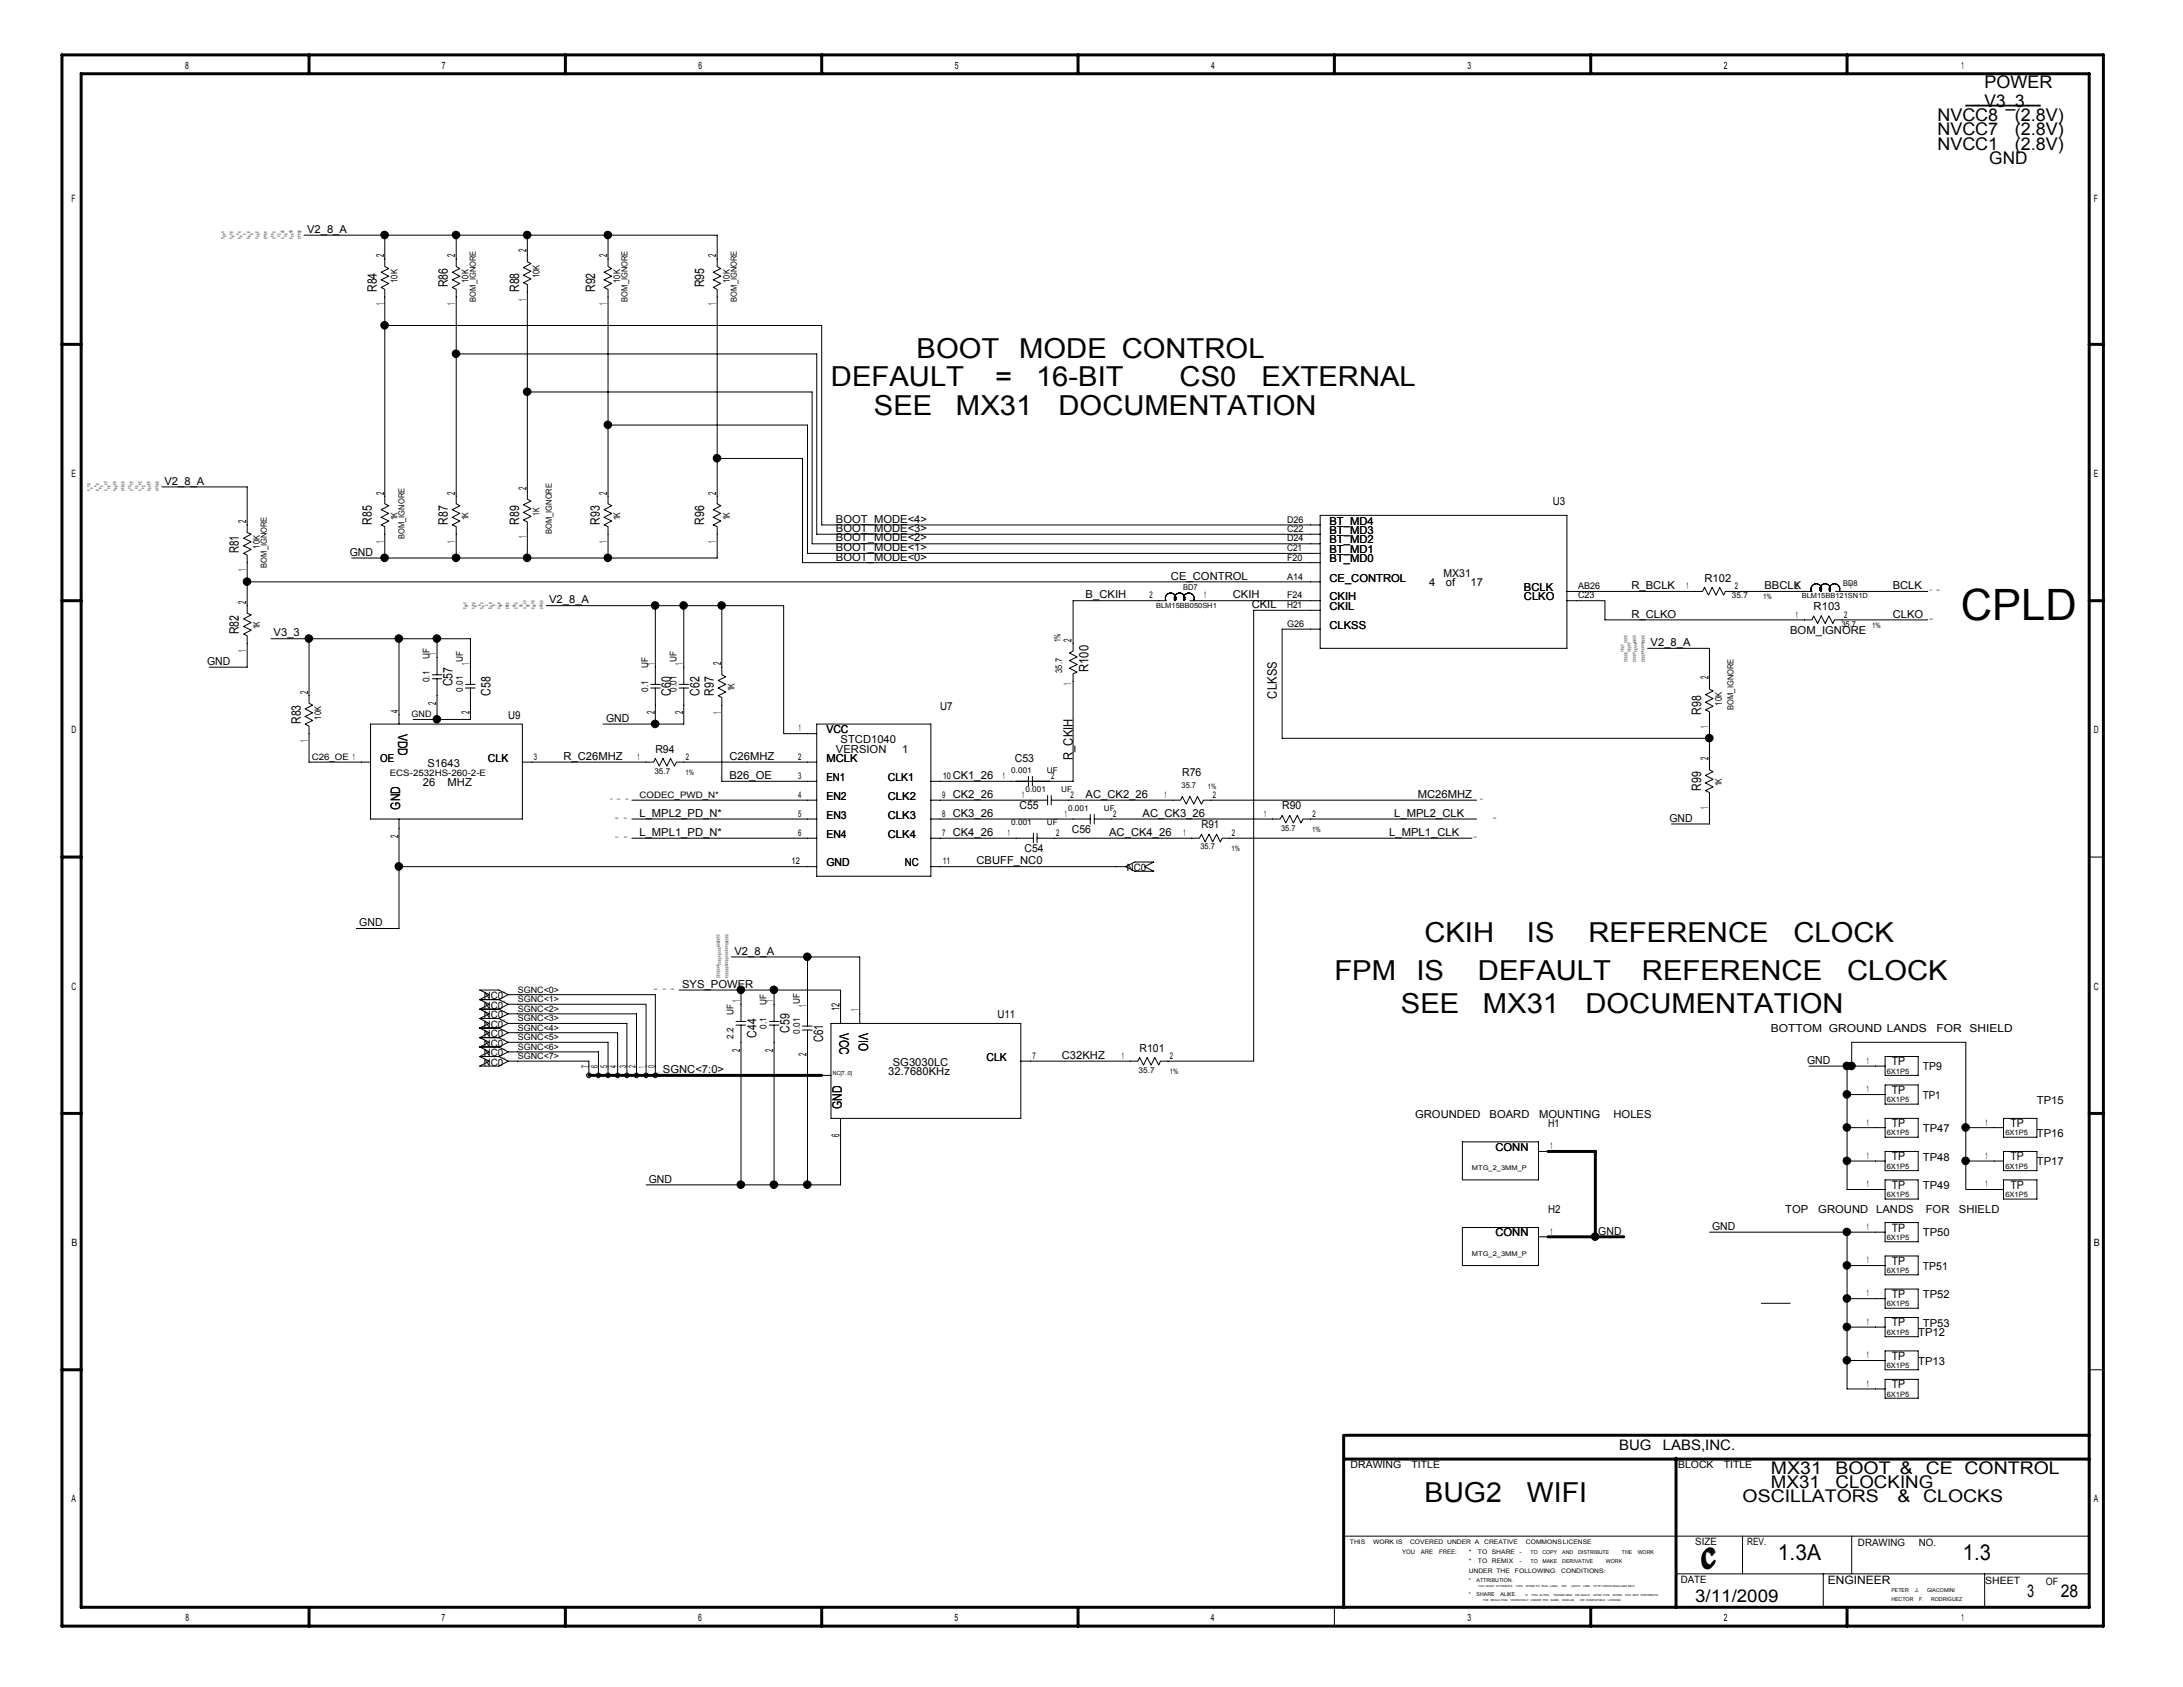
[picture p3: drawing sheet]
<svg xmlns="http://www.w3.org/2000/svg" width="279mm" height="216mm" viewBox="0 0 279 216" stroke-linecap="round" stroke-linejoin="round" font-family="sans-serif">
<defs><g id="words">
<text font-size="5.5" x="251" y="79.3">CPLD</text>
<g font-size="3.5">
<text x="117.3" y="45.8">BOOT</text>
<text x="130.4" y="45.8">MODE CONTROL</text>
<text x="106.4" y="49.4">DEFAULT</text>
<text x="111.9" y="53.1">SEE</text>
<text x="122.4" y="53.1">MX31</text>
<text x="127.4" y="49.4">=</text>
<text x="132.6" y="49.4">16-BIT</text>
<text x="135.5" y="53.1">DOCUMENTATION</text>
<text x="151" y="49.4">CS0</text>
<text x="161.5" y="49.4">EXTERNAL</text>
<text x="170.8" y="125.4">FPM</text>
<text x="181.3" y="125.4">IS</text>
<text x="182.3" y="120.6">CKIH</text>
<text x="189.2" y="125.4">DEFAULT</text>
<text x="195.4" y="120.6">IS</text>
<text x="203.3" y="120.6">REFERENCE</text>
<text x="210.2" y="125.4">REFERENCE</text>
<text x="229.5" y="120.6">CLOCK</text>
<text x="236.4" y="125.4">CLOCK</text>
<text x="179.3" y="129.7">SEE</text>
<text x="189.8" y="129.7">MX31</text>
<text x="202.9" y="129.7">DOCUMENTATION</text>
<text x="182.3" y="192.2">BUG2</text>
<text x="195.4" y="192.2">WIFI</text>
</g>
<text font-size="3.3" x="217.9" y="200.6">C</text>
<g font-size="2.8">
<text x="251.6" y="13">______</text>
<text x="227.6" y="199.6">1.3A</text>
<text x="251.2" y="199.6">1.3</text>
</g>
<g font-size="2.2">
<text x="254" y="11.2">POWER</text>
<text x="248" y="15.5">NVCC8</text>
<text x="248" y="17.3">NVCC7</text>
<text x="254" y="13.7">V3_3</text>
<text x="257.9" y="15.5">(2.8V)</text>
<text x="257.9" y="17.3">(2.8V)</text>
<text x="248" y="19.1">NVCC1</text>
<text x="254.6" y="21">GND</text>
<text x="257.9" y="19.1">(2.8V)</text>
<text x="226.7" y="190.5">MX31</text>
<text x="226.7" y="188.6">MX31</text>
<text x="234.9" y="188.6">BOOT &amp;</text>
<text x="234.9" y="190.5">CLOCKING</text>
<text x="246.5" y="188.6">CE CONTROL</text>
<text x="223" y="192.3">OSCILLATORS</text>
<text x="242.8" y="192.3">&amp;</text>
<text x="246.1" y="192.3">CLOCKS</text>
<text x="217" y="205.1">3/11/2009</text>
<text x="259.5" y="204.4">3</text>
<text x="263.8" y="204.4">28</text>
</g>
<g font-size="1.9">
<text x="207.2" y="185.6">BUG</text>
<text x="212.8" y="185.6">LABS,INC.</text>
</g>
<g font-size="1.7">
<text x="48.2" y="37.4" transform="rotate(-90 48.2 37.4)">R84</text>
<text x="57.3" y="36.8" transform="rotate(-90 57.3 36.8)">R86</text>
<text x="66.4" y="37.4" transform="rotate(-90 66.4 37.4)">R88</text>
<text x="76.2" y="37.4" transform="rotate(-90 76.2 37.4)">R92</text>
<text x="90.1" y="36.8" transform="rotate(-90 90.1 36.8)">R95</text>
<text x="30.6" y="70.8" transform="rotate(-90 30.6 70.8)">R81</text>
<text x="47.6" y="67.2" transform="rotate(-90 47.6 67.2)">R85</text>
<text x="57.3" y="67.2" transform="rotate(-90 57.3 67.2)">R87</text>
<text x="66.4" y="67.2" transform="rotate(-90 66.4 67.2)">R89</text>
<text x="76.8" y="67.2" transform="rotate(-90 76.8 67.2)">R93</text>
<text x="90.1" y="67.2" transform="rotate(-90 90.1 67.2)">R96</text>
<text x="30.6" y="81.2" transform="rotate(-90 30.6 81.2)">R82</text>
<text x="57.9" y="87.8" transform="rotate(-90 57.9 87.8)">C57</text>
<text x="62.8" y="89" transform="rotate(-90 62.8 89)">C58</text>
<text x="85.9" y="89" transform="rotate(-90 85.9 89)">C60</text>
<text x="89.5" y="89" transform="rotate(-90 89.5 89)">C62</text>
<text x="91.4" y="89" transform="rotate(-90 91.4 89)">R97</text>
<text x="139.3" y="86" transform="rotate(-90 139.3 86)">R100</text>
<text x="163.4" y="89.4" transform="rotate(-90 163.4 89.4)">CLKSS</text>
<text x="38.5" y="92.7" transform="rotate(-90 38.5 92.7)">R83</text>
<text x="50.9" y="93.9" transform="rotate(90 50.9 93.9)">VDD</text>
<text x="217.7" y="91.5" transform="rotate(-90 217.7 91.5)">R98</text>
<text x="137.3" y="97.3" transform="rotate(-90 137.3 97.3)">R_CKIH</text>
<text x="217.7" y="101.2" transform="rotate(-90 217.7 101.2)">R99</text>
<text x="51.2" y="103.6" transform="rotate(-90 51.2 103.6)">GND</text>
<text x="96.8" y="132.8" transform="rotate(-90 96.8 132.8)">C44</text>
<text x="101.1" y="132.2" transform="rotate(-90 101.1 132.2)">C59</text>
<text x="105.3" y="133.4" transform="rotate(-90 105.3 133.4)">C61</text>
<text x="107.5" y="132.2" transform="rotate(90 107.5 132.2)">VCC</text>
<text x="109.9" y="132.2" transform="rotate(90 109.9 132.2)">VIO</text>
<text x="107.8" y="141.9" transform="rotate(-90 107.8 141.9)">GND</text>
</g>
<g font-size="1.5">
<text x="242.1" y="136.4">TP</text>
<text x="242.1" y="140">TP</text>
<text x="242.1" y="148.5">TP</text>
<text x="242.1" y="144.2">TP</text>
<text x="257.3" y="148.5">TP</text>
<text x="257.3" y="144.2">TP</text>
<text x="242.1" y="152.1">TP</text>
<text x="257.3" y="152.1">TP</text>
<text x="242.1" y="161.9">TP</text>
<text x="242.1" y="157.6">TP</text>
<text x="242.1" y="166.1">TP</text>
<text x="242.1" y="169.8">TP</text>
<text x="242.1" y="177.7">TP</text>
<text x="242.1" y="174">TP</text>
<text x="233.9" y="202.7">ENGINEER</text>
</g>
<g font-size="1.4">
<text x="39.3" y="29.8">V2_8_A</text>
<text x="49.2" y="32.9" transform="rotate(-90 49.2 32.9)">2</text>
<text x="58.3" y="32.9" transform="rotate(-90 58.3 32.9)">2</text>
<text x="67.4" y="32.3" transform="rotate(-90 67.4 32.3)">2</text>
<text x="77.7" y="32.9" transform="rotate(-90 77.7 32.9)">2</text>
<text x="91.7" y="32.9" transform="rotate(-90 91.7 32.9)">2</text>
<text x="49.2" y="39.1" transform="rotate(-90 49.2 39.1)">1</text>
<text x="58.3" y="39.1" transform="rotate(-90 58.3 39.1)">1</text>
<text x="67.4" y="38.5" transform="rotate(-90 67.4 38.5)">1</text>
<text x="77.7" y="39.1" transform="rotate(-90 77.7 39.1)">1</text>
<text x="91.7" y="39.1" transform="rotate(-90 91.7 39.1)">1</text>
<text x="21.1" y="62">V2_8_A</text>
<text x="49.2" y="63.3" transform="rotate(-90 49.2 63.3)">2</text>
<text x="58.3" y="63.3" transform="rotate(-90 58.3 63.3)">2</text>
<text x="67.4" y="62.7" transform="rotate(-90 67.4 62.7)">2</text>
<text x="77.7" y="63.3" transform="rotate(-90 77.7 63.3)">2</text>
<text x="91.7" y="63.3" transform="rotate(-90 91.7 63.3)">2</text>
<text x="198.7" y="64.7">U3</text>
<text x="31.5" y="66.9" transform="rotate(-90 31.5 66.9)">2</text>
<text x="44.8" y="71.1">GND</text>
<text x="49.2" y="69.5" transform="rotate(-90 49.2 69.5)">1</text>
<text x="58.3" y="69.5" transform="rotate(-90 58.3 69.5)">1</text>
<text x="67.4" y="68.8" transform="rotate(-90 67.4 68.8)">1</text>
<text x="77.7" y="69.5" transform="rotate(-90 77.7 69.5)">1</text>
<text x="91.7" y="69.5" transform="rotate(-90 91.7 69.5)">1</text>
<text x="107" y="71.8">BOOT_MODE&lt;0&gt;</text>
<text x="107" y="70.5">BOOT_MODE&lt;1&gt;</text>
<text x="107" y="69.3">BOOT_MODE&lt;2&gt;</text>
<text x="107" y="68.1">BOOT_MODE&lt;3&gt;</text>
<text x="107" y="66.9">BOOT_MODE&lt;4&gt;</text>
<text x="170.2" y="67.1">BT_MD4</text>
<text x="170.2" y="68.3">BT_MD3</text>
<text x="170.2" y="69.6">BT_MD2</text>
<text x="170.2" y="70.8">BT_MD1</text>
<text x="170.2" y="72">BT_MD0</text>
<text x="31.5" y="77.3" transform="rotate(-90 31.5 77.3)">2</text>
<text x="31.5" y="73.1" transform="rotate(-90 31.5 73.1)">1</text>
<text x="70.3" y="77.2">V2_8_A</text>
<text x="139" y="76.6">B_CKIH</text>
<text x="149.9" y="74.2">CE_CONTROL</text>
<text x="157.8" y="76.6">CKIH</text>
<text x="160.2" y="77.8">CKIL</text>
<text x="170.2" y="74.4">CE_CONTROL</text>
<text x="170.2" y="76.8">CKIH</text>
<text x="182.9" y="75">4</text>
<text x="184.8" y="73.8">MX31</text>
<text x="185.1" y="75">of</text>
<text x="188.2" y="75">17</text>
<text x="195" y="75.6">BCLK</text>
<text x="195" y="76.8">CLKO</text>
<text x="208.8" y="75.4">R_BCLK</text>
<text x="218.2" y="74.4">R102</text>
<text x="225.8" y="75.4">BBCLK</text>
<text x="242.2" y="75.4">BCLK</text>
<text x="31.5" y="83.4" transform="rotate(-90 31.5 83.4)">1</text>
<text x="35" y="81.4">V3_3</text>
<text x="55.8" y="83.9" transform="rotate(-90 55.8 83.9)">1</text>
<text x="137.1" y="82.1" transform="rotate(-90 137.1 82.1)">2</text>
<text x="170.2" y="78.1">CKIL</text>
<text x="170.2" y="80.5">CLKSS</text>
<text x="208.8" y="79">R_CLKO</text>
<text x="211.3" y="82.7">V2_8_A</text>
<text x="229.1" y="81.1">BOM_IGNORE</text>
<text x="232.1" y="78.1">R103</text>
<text x="242.2" y="79">CLKO</text>
<text x="26.5" y="85.1">GND</text>
<text x="39.4" y="88.8" transform="rotate(-90 39.4 88.8)">2</text>
<text x="60.1" y="85" transform="rotate(-90 60.1 85)">1</text>
<text x="83.8" y="85" transform="rotate(-90 83.8 85)">1</text>
<text x="87.4" y="85" transform="rotate(-90 87.4 85)">1</text>
<text x="92.3" y="85.1" transform="rotate(-90 92.3 85.1)">2</text>
<text x="137.1" y="87.7" transform="rotate(-90 137.1 87.7)">1</text>
<text x="218.7" y="87" transform="rotate(-90 218.7 87)">2</text>
<text x="39.4" y="95" transform="rotate(-90 39.4 95)">1</text>
<text x="51" y="91.2" transform="rotate(-90 51 91.2)">4</text>
<text x="55.8" y="90.2" transform="rotate(-90 55.8 90.2)">2</text>
<text x="60.1" y="91.4" transform="rotate(-90 60.1 91.4)">2</text>
<text x="65" y="92">U9</text>
<text x="77.6" y="92.4">GND</text>
<text x="83.8" y="91.4" transform="rotate(-90 83.8 91.4)">2</text>
<text x="87.4" y="91.4" transform="rotate(-90 87.4 91.4)">2</text>
<text x="92.3" y="91.4" transform="rotate(-90 92.3 91.4)">1</text>
<text x="105.8" y="93.9">VCC</text>
<text x="107.6" y="95.1">STCD1040</text>
<text x="120.3" y="90.8">U7</text>
<text x="218.7" y="93.2" transform="rotate(-90 218.7 93.2)">1</text>
<text x="48.7" y="97.5">OE</text>
<text x="54.1" y="100.5">26</text>
<text x="54.7" y="98.1">S1643</text>
<text x="57.3" y="100.5">MHZ</text>
<text x="62.5" y="97.5">CLK</text>
<text x="72.1" y="97.2">R_C26MHZ</text>
<text x="83.9" y="96.3">R94</text>
<text x="93.4" y="97.2">C26MHZ</text>
<text x="93.4" y="99.7">B26_OE</text>
<text x="105.8" y="97.5">MCLK</text>
<text x="105.8" y="99.9">EN1</text>
<text x="107" y="96.3">VERSION</text>
<text x="113.6" y="99.9">CLK1</text>
<text x="115.5" y="96.3">1</text>
<text x="121.9" y="99.7">CK1_26</text>
<text x="129.9" y="97.5">C53</text>
<text x="151.3" y="99.3">R76</text>
<text x="218.7" y="97.3" transform="rotate(-90 218.7 97.3)">2</text>
<text x="51" y="107.2" transform="rotate(-90 51 107.2)">2</text>
<text x="81.8" y="104.6">L_MPL2_PD_N*</text>
<text x="81.8" y="107">L_MPL1_PD_N*</text>
<text x="105.8" y="102.4">EN2</text>
<text x="105.8" y="104.8">EN3</text>
<text x="105.8" y="107.2">EN4</text>
<text x="113.6" y="102.4">CLK2</text>
<text x="113.6" y="104.8">CLK3</text>
<text x="113.6" y="107.2">CLK4</text>
<text x="121.9" y="104.6">CK3_26</text>
<text x="121.9" y="102.1">CK2_26</text>
<text x="121.9" y="107">CK4_26</text>
<text x="130.5" y="103.6">C55</text>
<text x="137.2" y="106.6">C56</text>
<text x="139" y="102.1">AC_CK2_26</text>
<text x="142" y="107">AC_CK4_26</text>
<text x="146.2" y="104.6">AC_CK3_26</text>
<text x="153.8" y="106">R91</text>
<text x="164.1" y="103.6">R90</text>
<text x="177.8" y="107">L_MPL1_CLK</text>
<text x="178.4" y="104.6">L_MPL2_CLK</text>
<text x="181.5" y="102.1">MC26MHZ</text>
<text x="213.7" y="105.2">GND</text>
<text x="218.7" y="103.5" transform="rotate(-90 218.7 103.5)">1</text>
<text x="105.8" y="110.9">GND</text>
<text x="115.8" y="110.9">NC</text>
<text x="125" y="110.6">CBUFF_NC0</text>
<text x="131.1" y="109.1">C54</text>
<text x="46" y="118.5">GND</text>
<text x="94" y="122.2">V2_8_A</text>
<text x="87.3" y="126.4">SYS_POWER</text>
<text x="94.7" y="128.2" transform="rotate(-90 94.7 128.2)">1</text>
<text x="98.9" y="128.2" transform="rotate(-90 98.9 128.2)">1</text>
<text x="103.2" y="128.8" transform="rotate(-90 103.2 128.8)">1</text>
<text x="107.5" y="129.4" transform="rotate(-90 107.5 129.4)">12</text>
<text x="109.9" y="129.4" transform="rotate(-90 109.9 129.4)">1</text>
<text x="127.6" y="130.3">U11</text>
<text x="84.8" y="137.4">SGNC&lt;7:0&gt;</text>
<text x="94.7" y="134.6" transform="rotate(-90 94.7 134.6)">2</text>
<text x="98.9" y="134.6" transform="rotate(-90 98.9 134.6)">2</text>
<text x="103.2" y="135.2" transform="rotate(-90 103.2 135.2)">2</text>
<text x="113.7" y="137.6">32.7680KHz</text>
<text x="114.3" y="136.4">SG3030LC</text>
<text x="126.3" y="135.8">CLK</text>
<text x="135.9" y="135.6">C32KHZ</text>
<text x="145.9" y="134.6">R101</text>
<text x="226.7" y="132.1">BOTTOM GROUND LANDS</text>
<text x="231.3" y="136.1">GND</text>
<text x="246.1" y="137">TP9</text>
<text x="247.8" y="132.1">FOR</text>
<text x="252.1" y="132.1">SHIELD</text>
<text x="181.1" y="143.1">GROUNDED</text>
<text x="190.6" y="143.1">BOARD</text>
<text x="197" y="143.1">MOUNTING</text>
<text x="206.5" y="143.1">HOLES</text>
<text x="246.1" y="140.6">TP1</text>
<text x="260.7" y="141.3">TP15</text>
<text x="107.5" y="145.5" transform="rotate(-90 107.5 145.5)">6</text>
<text x="191.4" y="147.3">CONN</text>
<text x="198.1" y="144.3">H1</text>
<text x="246.1" y="148.5">TP48</text>
<text x="246.1" y="144.9">TP47</text>
<text x="260.7" y="149.1">TP17</text>
<text x="260.7" y="145.5">TP16</text>
<text x="83" y="151.3">GND</text>
<text x="198.1" y="155.2">H2</text>
<text x="228.5" y="155.2">TOP</text>
<text x="232.7" y="155.2">GROUND</text>
<text x="240.1" y="155.2">LANDS</text>
<text x="246.1" y="152.2">TP49</text>
<text x="246.5" y="155.2">FOR</text>
<text x="250.7" y="155.2">SHIELD</text>
<text x="191.4" y="158.2">CONN</text>
<text x="204.6" y="158">GND</text>
<text x="219.1" y="157.4">GND</text>
<text x="246.1" y="158.2">TP50</text>
<text x="246.1" y="166.2">TP52</text>
<text x="246.1" y="162.5">TP51</text>
<text x="245.5" y="171">TP12</text>
<text x="246.1" y="169.8">TP53</text>
<text x="245.5" y="174.7">TP13</text>
</g>
<g font-size="1.3">
<text x="23.7" y="8.8">8</text>
<text x="56.5" y="8.8">7</text>
<text x="89.4" y="8.8">6</text>
<text x="122.2" y="8.8">5</text>
<text x="155" y="8.8">4</text>
<text x="187.8" y="8.8">3</text>
<text x="220.6" y="8.8">2</text>
<text x="251.1" y="8.8">1</text>
<text x="9.2" y="25.8">F</text>
<text x="268" y="25.8">F</text>
<text x="9.2" y="61">E</text>
<text x="268" y="61">E</text>
<text x="9.2" y="93.9">D</text>
<text x="268" y="93.9">D</text>
<text x="144.2" y="111.5">NC0</text>
<text x="9.2" y="126.7">C</text>
<text x="61.9" y="131.5">NC0</text>
<text x="61.9" y="130.3">NC0</text>
<text x="61.9" y="129.1">NC0</text>
<text x="61.9" y="127.9">NC0</text>
<text x="268" y="126.7">C</text>
<text x="61.9" y="136.4">NC0</text>
<text x="61.9" y="135.2">NC0</text>
<text x="61.9" y="133.9">NC0</text>
<text x="61.9" y="132.8">NC0</text>
<text x="9.2" y="159.5">B</text>
<text x="268" y="159.5">B</text>
<text x="172.9" y="187.9">DRAWING</text>
<text x="180.7" y="187.9">TITLE</text>
<text x="214.8" y="187.9">BLOCK</text>
<text x="220.6" y="187.9">TITLE</text>
<text x="9.2" y="192.3">A</text>
<text x="217" y="197.7">SIZE</text>
<text x="223.6" y="197.7">REV.</text>
<text x="237.8" y="197.9">DRAWING</text>
<text x="245.6" y="197.9">NO.</text>
<text x="268" y="192.3">A</text>
<text x="215.1" y="202.6">DATE</text>
<text x="254.1" y="202.8">SHEET</text>
<text x="261.8" y="202.9">OF</text>
<text x="23.7" y="207.5">8</text>
<text x="56.5" y="207.5">7</text>
<text x="89.4" y="207.5">6</text>
<text x="122.2" y="207.5">5</text>
<text x="155" y="207.5">4</text>
<text x="187.8" y="207.5">3</text>
<text x="220.6" y="207.5">2</text>
<text x="251.1" y="207.5">1</text>
</g>
<g font-size="1.2">
<text x="69.1" y="35.6" transform="rotate(-90 69.1 35.6)">10K</text>
<text x="50.9" y="36.2" transform="rotate(-90 50.9 36.2)">10K</text>
<text x="60" y="36.2" transform="rotate(-90 60 36.2)">10K</text>
<text x="79.4" y="36.2" transform="rotate(-90 79.4 36.2)">10K</text>
<text x="93.4" y="36.2" transform="rotate(-90 93.4 36.2)">10K</text>
<text x="69.1" y="66" transform="rotate(-90 69.1 66)">1K</text>
<text x="33.2" y="70.2" transform="rotate(-90 33.2 70.2)">10K</text>
<text x="50.9" y="66.6" transform="rotate(-90 50.9 66.6)">1K</text>
<text x="60" y="66.6" transform="rotate(-90 60 66.6)">1K</text>
<text x="79.4" y="66.6" transform="rotate(-90 79.4 66.6)">1K</text>
<text x="93.4" y="66.6" transform="rotate(-90 93.4 66.6)">1K</text>
<text x="164.7" y="66.9">D26</text>
<text x="164.7" y="68.1">C22</text>
<text x="164.7" y="69.3">D24</text>
<text x="164.7" y="70.5">C21</text>
<text x="164.7" y="71.8">F20</text>
<text x="147.1" y="76.6">2</text>
<text x="154.1" y="76.6">1</text>
<text x="164.7" y="77.8">H21</text>
<text x="164.7" y="76.6">F24</text>
<text x="164.7" y="74.2">A14</text>
<text x="202" y="76.6">C23</text>
<text x="202" y="75.4">AB26</text>
<text x="215.9" y="75.4">1</text>
<text x="222.1" y="75.4">2</text>
<text x="229.8" y="75.4">2</text>
<text x="236.7" y="75.4">1</text>
<text x="33.2" y="80.6" transform="rotate(-90 33.2 80.6)">1K</text>
<text x="164.7" y="80.3">G26</text>
<text x="229.8" y="79">1</text>
<text x="236" y="79">2</text>
<text x="55" y="87.3" transform="rotate(-90 55 87.3)">0.1</text>
<text x="55" y="84.3" transform="rotate(-90 55 84.3)">UF</text>
<text x="59.2" y="88.6" transform="rotate(-90 59.2 88.6)">0.01</text>
<text x="59.2" y="84.8" transform="rotate(-90 59.2 84.8)">UF</text>
<text x="82.9" y="88.6" transform="rotate(-90 82.9 88.6)">0.1</text>
<text x="82.9" y="85.5" transform="rotate(-90 82.9 85.5)">UF</text>
<text x="86.6" y="88.6" transform="rotate(-90 86.6 88.6)">0.01</text>
<text x="86.6" y="84.8" transform="rotate(-90 86.6 84.8)">UF</text>
<text x="94" y="88.5" transform="rotate(-90 94 88.5)">1K</text>
<text x="135.9" y="86.1" transform="rotate(-90 135.9 86.1)">35.7</text>
<text x="41.1" y="92.1" transform="rotate(-90 41.1 92.1)">10K</text>
<text x="102.2" y="93.6">1</text>
<text x="220.4" y="90.3" transform="rotate(-90 220.4 90.3)">10K</text>
<text x="68.3" y="97.2">3</text>
<text x="81.6" y="97.2">1</text>
<text x="87.8" y="97.2">2</text>
<text x="102.2" y="97.2">2</text>
<text x="102.2" y="99.7">3</text>
<text x="120.7" y="99.7">10</text>
<text x="128.4" y="99.7">1</text>
<text x="134.5" y="99.7">2</text>
<text x="220.4" y="100.6" transform="rotate(-90 220.4 100.6)">1K</text>
<text x="102.2" y="107">6</text>
<text x="102.2" y="104.6">5</text>
<text x="102.2" y="102.1">4</text>
<text x="120.6" y="107">7</text>
<text x="120.6" y="104.6">8</text>
<text x="120.6" y="102.1">9</text>
<text x="129" y="107">1</text>
<text x="130.8" y="102.1">1</text>
<text x="135.2" y="107">2</text>
<text x="136.3" y="104.6">1</text>
<text x="137" y="102.1">2</text>
<text x="142.5" y="104.6">2</text>
<text x="149" y="102.1">1</text>
<text x="151.5" y="107">1</text>
<text x="155.2" y="102.1">2</text>
<text x="157.7" y="107">2</text>
<text x="161.8" y="104.6">1</text>
<text x="168" y="104.6">2</text>
<text x="101.3" y="110.6">12</text>
<text x="120.7" y="110.6">11</text>
<text x="93.9" y="129.9" transform="rotate(-90 93.9 129.9)">UF</text>
<text x="98.1" y="131.7" transform="rotate(-90 98.1 131.7)">0.1</text>
<text x="98.1" y="128.7" transform="rotate(-90 98.1 128.7)">UF</text>
<text x="102.4" y="128.5" transform="rotate(-90 102.4 128.5)">UF</text>
<text x="75.3" y="136.7" transform="rotate(-90 75.3 136.7)">7</text>
<text x="76.5" y="136.7" transform="rotate(-90 76.5 136.7)">6</text>
<text x="77.7" y="136.7" transform="rotate(-90 77.7 136.7)">5</text>
<text x="78.9" y="136.7" transform="rotate(-90 78.9 136.7)">4</text>
<text x="80.2" y="136.7" transform="rotate(-90 80.2 136.7)">3</text>
<text x="81.3" y="136.7" transform="rotate(-90 81.3 136.7)">2</text>
<text x="82.6" y="136.7" transform="rotate(-90 82.6 136.7)">1</text>
<text x="83.8" y="136.7" transform="rotate(-90 83.8 136.7)">0</text>
<text x="93.9" y="132.9" transform="rotate(-90 93.9 132.9)">2.2</text>
<text x="102.4" y="132.3" transform="rotate(-90 102.4 132.3)">0.01</text>
<text x="132.1" y="135.6">7</text>
<text x="143.6" y="135.6">1</text>
<text x="149.7" y="135.6">2</text>
<text x="238.9" y="136.1">1</text>
<text x="238.9" y="139.8">1</text>
<text x="198.4" y="147.1">1</text>
<text x="238.9" y="148.3">1</text>
<text x="238.9" y="144.1">1</text>
<text x="254.1" y="148.3">1</text>
<text x="254.1" y="144.1">1</text>
<text x="238.9" y="151.9">1</text>
<text x="254.1" y="151.9">1</text>
<text x="198.4" y="158">1</text>
<text x="238.9" y="161.7">1</text>
<text x="238.9" y="157.4">1</text>
<text x="238.9" y="165.9">1</text>
<text x="238.9" y="173.8">1</text>
<text x="238.9" y="169.5">1</text>
<text x="238.9" y="177.5">1</text>
</g>
<g font-size="1.1">
<text x="60.9" y="38.6" transform="rotate(-90 60.9 38.6)">BOM_IGNORE</text>
<text x="80.3" y="38.6" transform="rotate(-90 80.3 38.6)">BOM_IGNORE</text>
<text x="94.3" y="38.6" transform="rotate(-90 94.3 38.6)">BOM_IGNORE</text>
<text x="51.8" y="69" transform="rotate(-90 51.8 69)">BOM_IGNORE</text>
<text x="70.6" y="68.4" transform="rotate(-90 70.6 68.4)">BOM_IGNORE</text>
<text x="34.1" y="72.6" transform="rotate(-90 34.1 72.6)">BOM_IGNORE</text>
<text x="135.7" y="82.2" transform="rotate(-90 135.7 82.2)">1%</text>
<text x="52.7" y="91.8">GND</text>
<text x="221.9" y="90.8" transform="rotate(-90 221.9 90.8)">BOM_IGNORE</text>
<text x="39.9" y="97.2">C26_OE 1</text>
<text x="49.9" y="99.3">ECS-2532HS-260-2-E</text>
<text x="81.8" y="102.1">CODEC_PWD_N*</text>
<text x="66.3" y="128.2">SGNC&lt;1&gt;</text>
<text x="66.3" y="129.5">SGNC&lt;2&gt;</text>
<text x="66.3" y="127">SGNC&lt;0&gt;</text>
<text x="66.3" y="131.9">SGNC&lt;4&gt;</text>
<text x="66.3" y="130.7">SGNC&lt;3&gt;</text>
<text x="66.3" y="133.1">SGNC&lt;5&gt;</text>
<text x="66.3" y="134.3">SGNC&lt;6&gt;</text>
<text x="66.3" y="135.6">SGNC&lt;7&gt;</text>
</g>
<g font-size="1">
<text x="151.4" y="75.6">BD7</text>
<text x="221.7" y="76.5">35.7</text>
<text x="235.9" y="75">BD8</text>
<text x="235.7" y="80.2">35.7</text>
<text x="83.7" y="99">35.7</text>
<text x="129.4" y="98.9">0.001</text>
<text x="131.2" y="101.3">0.001</text>
<text x="134" y="98.9">UF</text>
<text x="135.8" y="101.3">UF</text>
<text x="151.2" y="100.8">35.7</text>
<text x="129.4" y="105.6">0.001</text>
<text x="134" y="105.6">UF</text>
<text x="136.7" y="103.8">0.001</text>
<text x="141.3" y="103.8">UF</text>
<text x="164" y="106.3">35.7</text>
<text x="153.6" y="108.7">35.7</text>
<text x="145.7" y="137.3">35.7</text>
</g>
<g font-size=".9">
<text x="148" y="77.8">BLM15BB050SH1</text>
<text x="225.7" y="76.7">1%</text>
<text x="230.6" y="76.6">BLM15BB121SN1D</text>
<text x="239.6" y="80.3">1%</text>
<text x="87.7" y="99.2">1%</text>
<text x="154.6" y="101">1%</text>
<text x="168" y="106.5">1%</text>
<text x="157.6" y="108.9">1%</text>
<text x="149.7" y="137.5">1%</text>
<text x="241.5" y="137.4">6X1P5</text>
<text x="241.5" y="141.1">6X1P5</text>
<text x="241.5" y="149.6">6X1P5</text>
<text x="241.5" y="145.3">6X1P5</text>
<text x="256.7" y="149.6">6X1P5</text>
<text x="256.7" y="145.3">6X1P5</text>
<text x="241.5" y="153.2">6X1P5</text>
<text x="256.7" y="153.2">6X1P5</text>
<text x="241.5" y="158.7">6X1P5</text>
<text x="241.5" y="167.2">6X1P5</text>
<text x="241.5" y="162.9">6X1P5</text>
<text x="241.5" y="170.8">6X1P5</text>
<text x="241.5" y="178.7">6X1P5</text>
<text x="241.5" y="175.1">6X1P5</text>
</g>
<g font-size=".8">
<text x="188.4" y="149.8">MTG_2_3MM_P</text>
<text x="188.4" y="160.7">MTG_2_3MM_P</text>
<text x="172.8" y="197.6">THIS</text>
<text x="175.7" y="197.6">WORK IS</text>
<text x="180.5" y="197.6">COVERED UNDER A</text>
<text x="190" y="197.6">CREATIVE</text>
<text x="195.3" y="197.6">COMMONS LICENSE</text>
<text x="179.5" y="198.8">YOU</text>
<text x="181.8" y="198.8">ARE</text>
<text x="184.2" y="198.8">FREE:</text>
<text x="188" y="198.8">*</text>
<text x="188" y="201.3">UNDER THE</text>
<text x="188" y="200.1">*</text>
<text x="189.2" y="198.8">TO</text>
<text x="189.2" y="200.1">TO</text>
<text x="190.9" y="198.8">SHARE</text>
<text x="190.9" y="200.1">REMIX</text>
<text x="193.9" y="201.3">FOLLOWING</text>
<text x="194.5" y="198.8">-</text>
<text x="194.5" y="200.1">-</text>
<text x="199.8" y="201.3">CONDITIONS:</text>
</g>
<g font-size=".7">
<text x="106.6" y="137.6">NC[7..0]</text>
<text x="188" y="202.5">*</text>
<text x="189" y="202.5">ATTRIBUTION.</text>
<text x="195.9" y="200.1">TO</text>
<text x="195.9" y="198.8">TO</text>
<text x="197.4" y="200.1">MAKE</text>
<text x="197.4" y="198.8">COPY</text>
<text x="200" y="200.1">DERIVATIVE</text>
<text x="200" y="198.8">AND</text>
<text x="202" y="198.8">DISTRIBUTE</text>
<text x="205.5" y="200.1">WORK</text>
<text x="207.6" y="198.8">THE</text>
<text x="209.6" y="198.8">WORK</text>
<text x="242.1" y="203.7">PETER</text>
<text x="245.1" y="203.7">J.</text>
<text x="246.6" y="203.7">GIACOMINI</text>
<text x="188" y="204.3">*</text>
<text x="189" y="204.3">SHARE</text>
<text x="192" y="204.3">ALIKE.</text>
<text x="242.1" y="204.9">HECTOR</text>
<text x="245.6" y="204.9">F.</text>
<text x="247.2" y="204.9">RODRIGUEZ</text>
</g>
<g font-size=".3">
<text x="28.3" y="29.8">13F7</text>
<text x="29.4" y="29.8">13D8</text>
<text x="30.5" y="29.8">13D7</text>
<text x="31.6" y="29.8">13B8</text>
<text x="32.7" y="29.8">13B4</text>
<text x="33.8" y="29.8">12F6</text>
<text x="34.9" y="29.8">12D3</text>
<text x="36" y="29.8">11E3</text>
<text x="36" y="29.6">27F3</text>
<text x="37" y="29.8">10F7</text>
<text x="37" y="29.6">27D3</text>
<text x="38.1" y="29.8">10E7</text>
<text x="38.1" y="29.6">27C6</text>
<text x="28.3" y="30.6">25E1</text>
<text x="28.5" y="30.1">3E8</text>
<text x="28.5" y="30.4">10D5</text>
<text x="29.4" y="30.1">3D7</text>
<text x="29.4" y="30.6">25C7</text>
<text x="29.6" y="30.4">10B5</text>
<text x="30.2" y="30.1">3D2</text>
<text x="30.5" y="30.6">24D7</text>
<text x="30.7" y="30.4">9E5</text>
<text x="31.1" y="30.1">3C6</text>
<text x="31.6" y="30.6">24D3</text>
<text x="31.8" y="30.4">9D8</text>
<text x="32" y="30.1">28D1</text>
<text x="32.7" y="30.6">19F3</text>
<text x="32.9" y="30.1">25B3</text>
<text x="32.9" y="30.4">9C5</text>
<text x="33.8" y="30.1">22D5</text>
<text x="33.8" y="30.4">9B6</text>
<text x="33.8" y="30.6">19E2</text>
<text x="34.6" y="30.1">14E7</text>
<text x="34.6" y="30.4">8A8</text>
<text x="34.9" y="30.6">18F2</text>
<text x="35.5" y="30.1">14C8</text>
<text x="35.5" y="30.4">7F8</text>
<text x="36" y="30.6">17E7</text>
<text x="36.4" y="30.1">12C8</text>
<text x="36.4" y="30.4">7D5</text>
<text x="37" y="30.6">14E6</text>
<text x="37.3" y="30.1">5E7</text>
<text x="37.3" y="30.4">6C4</text>
<text x="38.1" y="30.1">4D5</text>
<text x="38.1" y="30.4">6B4</text>
<text x="38.1" y="30.6">14C5</text>
<text x="11.1" y="62.3">3D7</text>
<text x="11.1" y="62.8">19F3</text>
<text x="11.1" y="62.1">13B8</text>
<text x="11.6" y="62.6">9E5</text>
<text x="12" y="62.3">3D2</text>
<text x="12.2" y="62.8">19E2</text>
<text x="12.2" y="62.1">13B4</text>
<text x="12.7" y="62.6">9D8</text>
<text x="12.9" y="62.3">3C6</text>
<text x="13.3" y="61.8">27F3</text>
<text x="13.3" y="62.8">18F2</text>
<text x="13.3" y="62.1">12F6</text>
<text x="13.8" y="62.3">28D1</text>
<text x="13.8" y="62.6">9C5</text>
<text x="14.5" y="61.8">27D3</text>
<text x="14.5" y="62.1">12D3</text>
<text x="14.5" y="62.8">17E7</text>
<text x="14.7" y="62.3">25B3</text>
<text x="14.7" y="62.6">9B6</text>
<text x="15.5" y="62.3">22D5</text>
<text x="15.5" y="62.6">8A8</text>
<text x="15.5" y="61.8">27C6</text>
<text x="15.5" y="62.8">14E6</text>
<text x="15.5" y="62.1">11E3</text>
<text x="16.4" y="62.3">14E7</text>
<text x="16.4" y="62.6">7F8</text>
<text x="16.6" y="61.8">25E1</text>
<text x="16.6" y="62.1">10F7</text>
<text x="16.6" y="62.8">14C5</text>
<text x="17.3" y="62.6">7D5</text>
<text x="17.3" y="62.3">14C8</text>
<text x="17.7" y="62.8">13F7</text>
<text x="17.7" y="61.8">25C7</text>
<text x="17.7" y="62.1">10E7</text>
<text x="18.1" y="62.6">6C4</text>
<text x="18.1" y="62.3">12C8</text>
<text x="18.8" y="61.8">24D7</text>
<text x="18.8" y="62.8">13D8</text>
<text x="18.8" y="62.1">10D5</text>
<text x="19" y="62.6">6B4</text>
<text x="19" y="62.3">5E7</text>
<text x="19.9" y="62.6">3F8</text>
<text x="19.9" y="62.3">4D5</text>
<text x="19.9" y="62.8">13D7</text>
<text x="19.9" y="61.8">24D3</text>
<text x="19.9" y="62.1">10B5</text>
<text x="59.3" y="77.3">13F7</text>
<text x="59.3" y="78">25E1</text>
<text x="59.5" y="77.5">3F8</text>
<text x="59.5" y="77.7">10D5</text>
<text x="60.4" y="77.5">3E8</text>
<text x="60.4" y="77.3">13D8</text>
<text x="60.4" y="78">25C7</text>
<text x="60.6" y="77.7">10B5</text>
<text x="61.2" y="77.5">3D2</text>
<text x="61.4" y="77.3">13D7</text>
<text x="61.4" y="78">24D7</text>
<text x="61.7" y="77.7">9E5</text>
<text x="62.1" y="77.5">3C6</text>
<text x="62.5" y="77.3">13B8</text>
<text x="62.5" y="78">24D3</text>
<text x="62.8" y="77.7">9D8</text>
<text x="63" y="77.5">28D1</text>
<text x="63.6" y="77.3">13B4</text>
<text x="63.6" y="78">19F3</text>
<text x="63.9" y="77.5">25B3</text>
<text x="63.9" y="77.7">9C5</text>
<text x="64.7" y="77.5">22D5</text>
<text x="64.7" y="77.7">9B6</text>
<text x="64.7" y="77.3">12F6</text>
<text x="64.7" y="78">19E2</text>
<text x="65.6" y="77.5">14E7</text>
<text x="65.6" y="77.7">8A8</text>
<text x="65.8" y="77.3">12D3</text>
<text x="65.8" y="78">18F2</text>
<text x="66.5" y="77.5">14C8</text>
<text x="66.5" y="77.7">7F8</text>
<text x="66.9" y="77.3">11E3</text>
<text x="66.9" y="78">17E7</text>
<text x="66.9" y="77">27F3</text>
<text x="67.4" y="77.5">12C8</text>
<text x="67.4" y="77.7">7D5</text>
<text x="68" y="77.3">10F7</text>
<text x="68" y="78">14E6</text>
<text x="68" y="77">27D3</text>
<text x="68.3" y="77.5">5E7</text>
<text x="68.3" y="77.7">6C4</text>
<text x="69.1" y="77.5">4D5</text>
<text x="69.1" y="77.7">6B4</text>
<text x="69.1" y="77.3">10E7</text>
<text x="69.1" y="78">14C5</text>
<text x="69.1" y="77">27C6</text>
<text x="246.9" y="75.7">1F8</text>
<text x="247.8" y="75.7">19D8</text>
<text x="207.5" y="83">14C8</text>
<text x="207.5" y="83.2">28D1</text>
<text x="207.5" y="82.7">3F8</text>
<text x="207.5" y="83.4">7F8</text>
<text x="207.9" y="83.7">10B5</text>
<text x="207.9" y="82.3">10F7</text>
<text x="207.9" y="83.9">12F6</text>
<text x="207.9" y="82">13D7</text>
<text x="207.9" y="81.7">18F2</text>
<text x="207.9" y="81.5">25E1</text>
<text x="208.3" y="83">12C8</text>
<text x="208.3" y="83.2">25B3</text>
<text x="208.3" y="82.7">3E8</text>
<text x="208.3" y="83.4">7D5</text>
<text x="208.3" y="82.5">9C5</text>
<text x="209" y="83.7">9E5</text>
<text x="209" y="82.3">10E7</text>
<text x="209" y="83.9">12D3</text>
<text x="209" y="82">13B8</text>
<text x="209" y="81.7">17E7</text>
<text x="209" y="81.5">25C7</text>
<text x="209.2" y="83">5E7</text>
<text x="209.2" y="83.2">22D5</text>
<text x="209.2" y="82.7">3D7</text>
<text x="209.2" y="83.4">6C4</text>
<text x="209.2" y="82.5">9B6</text>
<text x="210.1" y="83">4D5</text>
<text x="210.1" y="83.2">14E7</text>
<text x="210.1" y="82.7">3C6</text>
<text x="210.1" y="83.4">6B4</text>
<text x="210.1" y="82.5">8A8</text>
<text x="210.1" y="83.7">9D8</text>
<text x="210.1" y="82.3">10D5</text>
<text x="210.1" y="83.9">11E3</text>
<text x="210.1" y="82">13B4</text>
<text x="210.1" y="81.7">14E6</text>
<text x="210.1" y="81.5">24D7</text>
<text x="246.9" y="79.3">19D8</text>
<text x="207.9" y="84.2">14C5</text>
<text x="207.9" y="84.4">24D3</text>
<text x="207.9" y="84.7">27F3</text>
<text x="209" y="84.2">13F7</text>
<text x="209" y="84.4">19F3</text>
<text x="209" y="84.7">27D3</text>
<text x="210.1" y="84.2">13D8</text>
<text x="210.1" y="84.4">19E2</text>
<text x="210.1" y="84.7">27C6</text>
<text x="78.1" y="102.4">7C5</text>
<text x="78.7" y="104.8">10B4</text>
<text x="78.7" y="107.3">19C2</text>
<text x="79" y="102.4">19C2</text>
<text x="79.8" y="104.8">19C2</text>
<text x="79.8" y="107.3">10E7</text>
<text x="80.1" y="102.4">9C8</text>
<text x="188.6" y="107.3">10E7</text>
<text x="189.4" y="102.4">9C8</text>
<text x="191.1" y="104.8">10B4</text>
<text x="91.7" y="119.8">27F3</text>
<text x="92.8" y="119.8">27D3</text>
<text x="91.7" y="123.7">9D8</text>
<text x="91.7" y="121.2">10B5</text>
<text x="91.7" y="123.9">10E7</text>
<text x="91.7" y="121">11E3</text>
<text x="91.7" y="124.2">12F6</text>
<text x="91.7" y="120.7">13B8</text>
<text x="91.7" y="124.4">13D8</text>
<text x="91.7" y="120.5">14C5</text>
<text x="91.7" y="124.6">17E7</text>
<text x="91.7" y="120.3">19E2</text>
<text x="91.7" y="124.9">24D3</text>
<text x="91.7" y="120">25C7</text>
<text x="91.7" y="125.1">27C6</text>
<text x="91.9" y="122.5">5E7</text>
<text x="91.9" y="122.7">14C8</text>
<text x="91.9" y="122.2">22D5</text>
<text x="91.9" y="122.9">28D1</text>
<text x="91.9" y="122">3D7</text>
<text x="91.9" y="123.2">3F8</text>
<text x="91.9" y="121.7">6C4</text>
<text x="91.9" y="123.4">7F8</text>
<text x="91.9" y="121.5">9B6</text>
<text x="92.8" y="122.5">4D5</text>
<text x="92.8" y="122.7">12C8</text>
<text x="92.8" y="122.2">14E7</text>
<text x="92.8" y="122.9">25B3</text>
<text x="92.8" y="122">3D2</text>
<text x="92.8" y="123.2">3E8</text>
<text x="92.8" y="121.7">6B4</text>
<text x="92.8" y="123.4">7D5</text>
<text x="92.8" y="121.5">8A8</text>
<text x="92.8" y="123.7">9C5</text>
<text x="92.8" y="121.2">9E5</text>
<text x="92.8" y="123.9">10D5</text>
<text x="92.8" y="121">10F7</text>
<text x="92.8" y="124.2">12D3</text>
<text x="92.8" y="120.7">13B4</text>
<text x="92.8" y="124.4">13D7</text>
<text x="92.8" y="120.5">13F7</text>
<text x="92.8" y="124.6">14E6</text>
<text x="92.8" y="120.3">18F2</text>
<text x="92.8" y="124.9">19F3</text>
<text x="92.8" y="120">24D7</text>
<text x="92.8" y="125.1">25E1</text>
<text x="64.3" y="127.1">3C6</text>
<text x="64.3" y="132">3C6</text>
<text x="64.3" y="130.7">3C6</text>
<text x="64.3" y="128.3">3C6</text>
<text x="64.3" y="129.5">3C6</text>
<text x="83.7" y="126.7">24E7</text>
<text x="84.8" y="126.7">23D1</text>
<text x="85.9" y="126.7">22E2</text>
<text x="64.3" y="134.4">3C6</text>
<text x="64.3" y="135.6">3C6</text>
<text x="64.3" y="133.1">3C6</text>
<text x="84" y="137.4">3C7</text>
<text x="189.2" y="203.1">YOU MUST ATTRIBUTE</text>
<text x="194" y="203.1">THIS</text>
<text x="195.3" y="203.1">WORK TO BUG LABS,</text>
<text x="199.9" y="203.1">INC.</text>
<text x="201.1" y="203.1">(WITH</text>
<text x="202.7" y="203.1">LINK</text>
<text x="203.9" y="203.1">HTTP://WWW.BUGLABS.NET)</text>
<text x="189.8" y="204.9">THE</text>
<text x="190.8" y="204.9">RESULTING</text>
<text x="193.4" y="204.9">WORK ONLY UNDER THE</text>
<text x="195.3" y="204.3">IF</text>
<text x="196" y="204.3">YOU ALTER,</text>
<text x="198.4" y="204.9">SAME,</text>
<text x="198.8" y="204.3">TRANSFORM,</text>
<text x="200" y="204.9">SIMILAR,</text>
<text x="201.6" y="204.3">OR BUILD</text>
<text x="202.2" y="204.9">OR COMPATIBLE</text>
<text x="203.9" y="204.3">UPON THIS</text>
<text x="205.8" y="204.9">LICENSE.</text>
<text x="206.4" y="204.3">WORK, YOU MAY DISTRIBUTE</text>
</g>
</g></defs>
<g fill="none" stroke="#000" stroke-width=".38">
<path d="M7.9 7h261.3v201.1h-261.3zM10.4 9.4h257v196.3h-257zM39.6 7v2.4M72.4 7v2.4M105.2 7v2.4M138 7v2.4M170.8 7v2.4M203.6 7v2.4M236.4 7v2.4M7.9 44.1h2.5M267.4 44.1h1.8M7.9 76.9h2.5"/>
<path d="M267.4 76.9h1.8M7.9 109.7h2.5M75.4 137.6h29.8M7.9 142.5h2.5M198.1 158.3h9.7M198.1 147.4h6.1v10.9M267.4 142.5h1.8M7.9 175.3h2.5M172 183.7v22M172.2 183.7h95.2M172.2 186.7h95.2M214.5 186.6v19.1"/>
<path d="M39.6 205.7v2.4M72.4 205.7v2.4M105.2 205.7v2.4M138 205.7v2.4M203.6 205.7v2.4M236.4 205.7v2.4"/>
</g>
<g fill="none" stroke="#000" stroke-width=".13">
<path d="M38.9 30.1h10.3v4l.6 .3-1 .4 1 .5-1 .5 1 .5-1 .5 .4 .2v27.5l.6 .2-1 .5 1 .5-1 .5 1 .5-1 .5 .4 .2v4M49.2 30.1h9.2v4l.5 .3-1 .4 1 .5-1 .5 1 .5-1 .5 .5 .2v27.5l.5 .2-1 .5 1 .5-1 .5 1 .5-1 .5 .5 .2v4M58.4 30.1h9.1v3.4l.5 .2-1 .5 1 .5-1 .5 1 .5-1 .5 .5 .2v27.5l.5 .2-1 .5 1 .5-1 .5 1 .5-1 .4 .5 .3v4.6M67.5 30.1h24.3v4l.5 .3-1 .4 1 .5-1 .5 1 .5-1 .5 .5 .2v27.5l.5 .2-1 .5 1 .5-1 .5 1 .5-1 .5 .5 .2v4h-46.8M77.8 30.1v4l.5 .3-1 .4 1 .5-1 .5 1 .5-1 .5 .5 .2v27.5l.5 .2-1 .5 1 .5-1 .5 1 .5-1 .5 .5 .2v4M49.2 41.7h56v25.5h63.8M58.4 45.3h46.1v23.1h64.5M67.5 50.2h36.4v19.4h65.1M77.8 54.4h25.5v16.4h65.7M91.8 58.7h10.9v13.3h66.3M20.7 62.3h10.9v5.9l.5 .2-.9 .5 .9 .4-.9 .5 .9 .5-.9 .5 .4 .2v3.5h137.4M31.6 74.5v4l.5 .2-.9 .5 .9 .5-.9 .5 .9 .4-.9 .6 .4 .2v4h-4.8"/>
<path d="M69.9 77.5h17.6M83.9 77.5v10.1M92.4 77.5v8.9l.5 .2-1 .5 1 .5-1 .5 1 .5-1 .4 .5 .3v10.7h12.1M92.4 77.5h7.9v16.4h4.2M92.4 77.5h-4.9v10.1M149.2 76.6v.3M149.3 76.9h-12v6.4l-.4 .3 1 .5-1 .4 1 .5-1 .5 1 .5-.6 .2v13.8h-18.2M149.3 76.1l-.1 .4M149.8 75.9l-.4 .2M149.9 75.9l.4 .2M150 75.9h.1M150.3 76.6l.1 .3"/>
<path d="M150.3 76.1l.2 .5M150.4 76.2h.1M150.5 76.1l-.2 .4M150.5 76.8h.1M150.5 76.6l-.1 .3M150.6 76h.1M151 75.9l-.5 .2M151 75.9l.4 .2M151.5 76.6l.1 .3 .1-.3M151.5 76.1l.1 .1M151.5 76.8h.1M151.6 76.3l.1 .3"/>
<path d="M151.6 76.2v.1M151.6 76.3l-.1 .2M151.7 76.1l-.1 .1M152.2 75.9l-.5 .2M152.2 75.9l.4 .2M152.3 76.9h16.7M152.7 76.1l.1 .5M152.8 76.6v.3M169 78.1h-8.5v57.7h-12l-.2 .5-.5-1-.5 1-.5-1-.4 1-.5-1-.3 .5h-14.9M169 66h31.5v17h-31.5zM200.5 75.7h17.4l.3-.5 .5 1 .4-1 .5 1 .5-1 .5 1 .2-.5h11.1M200.5 76.9h4.9v2.4h26.5l.2-.5 .5 1 .5-1 .5 1 .5-1 .5 1 .2-.5h11.9"/>
<path d="M231.8 75.4l.1 .3M231.9 75.1h.1M232 74.9l-.2 .5M232.1 74.8h.1M232.5 74.7l-.5 .2M232.5 74.7l.4 .2M232.9 75.4l.1 .3M233 74.9l.1 .5M233.1 74.9l-.2 .5M233.1 75.4v.3M233.6 74.7l-.5 .2M233.7 74.7l.4 .2"/>
<path d="M233.8 74.8h.1M234.1 75.4l.1 .3 .1-.3M234.1 74.9l.1 .2M234.2 75.1h.1M234.2 75.1l-.1 .3M234.2 75.1l.1 .3M234.2 75.1v.1M234.3 74.9l-.1 .2M234.8 74.7l-.5 .2M234.8 74.7l.5 .2M234.9 75.7h11.8M235.2 74.8h.1"/>
<path d="M235.3 74.9l.2 .5M235.3 75h.1M235.5 75.4l-.1 .3M34.7 81.7h16.4M39.6 81.7v8.3l.4 .3-1 .4 1 .5-1 .5 1 .5-1 .5 .6 .2v4.6h7.8M47.4 92.7h19.5v12.1h-19.5zM52.9 92.1h3M55.3 86.9h1.2M55.3 86.4h1.2M55.9 86.9v5.2h4.3v-4M55.9 86.4v-4.7h4.3v5.9M55.9 81.7h-4.8v11"/>
<path d="M59.6 88.1h1.2M59.6 87.6h1.2M66.9 97.5h16.8l.2-.4 .5 .9 .5-.9 .5 .9 .4-.9 .5 .9 .3-.5h17.9M83.3 88.1h1.2M83.3 87.6h1.2M83.9 88.1v4.6h-6.7M86.9 88.1h1.3M86.9 87.6h1.3M87.5 88.1v4.6h-3.6M104.5 92.7h14.6v19.4h-14.6zM131.6 99.4v1.2M132.1 99.4v1.2"/>
<path d="M169 80.5h-4.9v14h54.7M210.9 83h7.9v5.2l.5 .2-1 .5 1 .5-1 .5 1 .5-1 .4 .5 .3v7.4l.5 .3-1 .4 1 .5-1 .5 1 .5-1 .5 .5 .2v4.1h-4.9M51.1 104.8v14h-5.5M51.1 110.9h53.4M80.9 104.8h23.6M80.9 107.3h23.6M80.9 102.4h23.6M119.1 110.9h24.9l1.3-.6h2.4l-1.2 .6 1.2 .6h-2.4l-1.3-.6M119.1 104.8h20.4M119.1 107.3h13.2M119.1 102.4h15M132.3 106.6v1.3"/>
<path d="M132.7 107.3h20.8l.3-.5 .4 .9 .5-.9 .5 .9 .5-.9 .5 .9 .2-.4h32M132.7 106.6v1.3M134.1 101.8v1.2M134.5 102.4h16.6l.2-.5 .5 1 .5-1 .5 1 .5-1 .5 1 .2-.5h35M134.5 101.8v1.2M139.5 104.2v1.3M140.1 104.8h23.7l.3-.4 .5 .9 .5-.9 .4 .9 .5-.9 .5 .9 .3-.5h22.2M140.1 104.2v1.3M267.4 109.7h1.8M61.4 127.9l1.2-.6-1.2-.6h2.5l1.1 .6h18.9v10.3M61.4 127.9l1.2 .6-1.2 .7M61.4 129.2l1.2 .6-1.2 .5"/>
<path d="M61.4 130.3l1.2 .7-1.2 .6M61.4 131.6l1.2 .6-1.2 .6M61.4 132.8l1.2 .6-1.2 .6M61.4 134l1.2 .6-1.2 .6M61.4 135.2l1.2 .6-1.2 .6h2.5l1.1-.6M61.4 127.9h2.5M61.4 129.2h2.5M61.4 130.3h2.5M61.4 131.6h2.5M61.4 132.8h2.5M61.4 134h2.5M61.4 135.2h2.5"/>
<path d="M63.9 127.9l1.1 .6h17.7v9.1M63.9 129.2l1.1 .6h16.5v7.8M63.9 130.3l1.1 .7h15.2v6.6M63.9 131.6l1.1 .6h14.1v5.4M63.9 132.8l1.1 .6h12.8v4.2M63.9 134l1.1 .6h11.6v3M63.9 135.2l1.1 .6h10.4v1.8M65 127.3l-1.1 .6M65 128.5l-1.1 .7M65 129.8l-1.1 .5M65 131l-1.1 .6M65 132.2l-1.1 .6"/>
<path d="M65 133.4l-1.1 .6M65 134.6l-1.1 .6M86.9 126.7h12.2M93.6 122.5h9.7M94.2 131.2h1.2M94.2 130.7h1.2M94.8 126.7v4M94.8 131.2v20.4M98.5 131.2h1.2M98.5 130.7h1.2M99.1 126.7h8.5v4.3M99.1 126.7v4"/>
<path d="M99.1 131.2v20.4M102.7 131.8h1.2M102.7 131.3h1.2M103.3 131.8v19.8M105.2 137.6h1.2M106.4 131h24.3v12.1h-24.3zM110 131v-8.5h-6.7v8.8M231.5 136.4h5.5M236.4 136.4v15.8h4.9M241.3 136.4h-4.3v-3h14.6v15.2h4.8M241.3 135.2h4.2v2.4h-4.2zM241.3 138.9h4.2v2.4h-4.2z"/>
<path d="M107.6 143.1v8.5h-24.9M187.2 146.1h9.7v4.9h-9.7zM187.2 157.1h9.7v4.9h-9.7zM196.9 147.4h1.2M196.9 158.3h1.2M218.8 157.7h22.5M236.4 140.1h4.9M236.4 144.3h4.9M236.4 148.6h4.9M236.4 157.7v20.1h4.9M241.3 143.1h4.2v2.4h-4.2zM241.3 147.4h4.2v2.4h-4.2z"/>
<path d="M241.3 151h4.2v2.5h-4.2zM241.3 156.5h4.2v2.4h-4.2zM251.6 148.6v3.6h4.8M251.6 144.3h4.8M256.4 143.1h4.3v2.4h-4.3zM256.4 147.4h4.3v2.4h-4.3zM256.4 151h4.3v2.5h-4.3zM225.4 166.8h3.7M236.4 162h4.9M236.4 169.8h4.9M236.4 166.2h4.9M236.4 174.1h4.9"/>
<path d="M241.3 160.7h4.2v2.5h-4.2zM241.3 165h4.2v2.4h-4.2zM241.3 168.6h4.2v2.5h-4.2zM241.3 172.9h4.2v2.4h-4.2zM241.3 176.5h4.2v2.4h-4.2zM267.4 175.3h1.8M172.2 196.6h95.2M223 196.6v4.8M237 196.6v4.8M170.8 205.7v2.4M214.5 201.4h52.9M233.4 201.4v4.3"/>
<path d="M254 201.4v4.3"/>
<circle cx="75.4" cy="137.6" r=".3"/>
<circle cx="76.6" cy="137.6" r=".3"/>
<circle cx="77.8" cy="137.6" r=".3"/>
<circle cx="79.1" cy="137.6" r=".3"/>
<circle cx="80.2" cy="137.6" r=".3"/>
<circle cx="81.5" cy="137.6" r=".3"/>
<circle cx="82.7" cy="137.6" r=".3"/>
<circle cx="83.9" cy="137.6" r=".3"/>
</g>
<g fill="#000" stroke="#000" stroke-width=".13">
<circle cx="49.2" cy="30.1" r=".49"/>
<circle cx="58.4" cy="30.1" r=".49"/>
<circle cx="67.5" cy="30.1" r=".49"/>
<circle cx="77.8" cy="30.1" r=".49"/>
<circle cx="49.2" cy="41.6" r=".49"/>
<circle cx="58.4" cy="45.3" r=".49"/>
<circle cx="67.5" cy="50.1" r=".49"/>
<circle cx="77.8" cy="54.4" r=".49"/>
<circle cx="91.8" cy="58.6" r=".49"/>
<circle cx="31.6" cy="74.4" r=".49"/>
<circle cx="49.2" cy="71.4" r=".49"/>
<circle cx="58.4" cy="71.4" r=".49"/>
<circle cx="67.5" cy="71.4" r=".49"/>
<circle cx="77.8" cy="71.4" r=".49"/>
<circle cx="83.9" cy="77.5" r=".49"/>
<circle cx="87.5" cy="77.5" r=".49"/>
<circle cx="92.4" cy="77.5" r=".49"/>
<circle cx="39.5" cy="81.7" r=".49"/>
<circle cx="51" cy="81.7" r=".49"/>
<circle cx="55.9" cy="92" r=".49"/>
<circle cx="55.9" cy="81.7" r=".49"/>
<circle cx="83.9" cy="92.6" r=".49"/>
<circle cx="218.8" cy="94.5" r=".49"/>
<circle cx="51" cy="110.9" r=".49"/>
<circle cx="94.8" cy="126.7" r=".49"/>
<circle cx="99.1" cy="126.7" r=".49"/>
<circle cx="103.3" cy="122.4" r=".49"/>
<circle cx="236.4" cy="136.4" r=".49"/>
<circle cx="237" cy="136.4" r=".49"/>
<circle cx="94.8" cy="151.6" r=".49"/>
<circle cx="99.1" cy="151.6" r=".49"/>
<circle cx="103.3" cy="151.6" r=".49"/>
<circle cx="204.2" cy="158.3" r=".49"/>
<circle cx="236.4" cy="157.7" r=".49"/>
<circle cx="236.4" cy="148.6" r=".49"/>
<circle cx="236.4" cy="144.3" r=".49"/>
<circle cx="236.4" cy="140.1" r=".49"/>
<circle cx="251.6" cy="148.6" r=".49"/>
<circle cx="251.6" cy="144.3" r=".49"/>
<circle cx="236.4" cy="166.2" r=".49"/>
<circle cx="236.4" cy="174.1" r=".49"/>
<circle cx="236.4" cy="169.8" r=".49"/>
<circle cx="236.4" cy="161.9" r=".49"/>
</g>
<use href="#words"/>
</svg>
